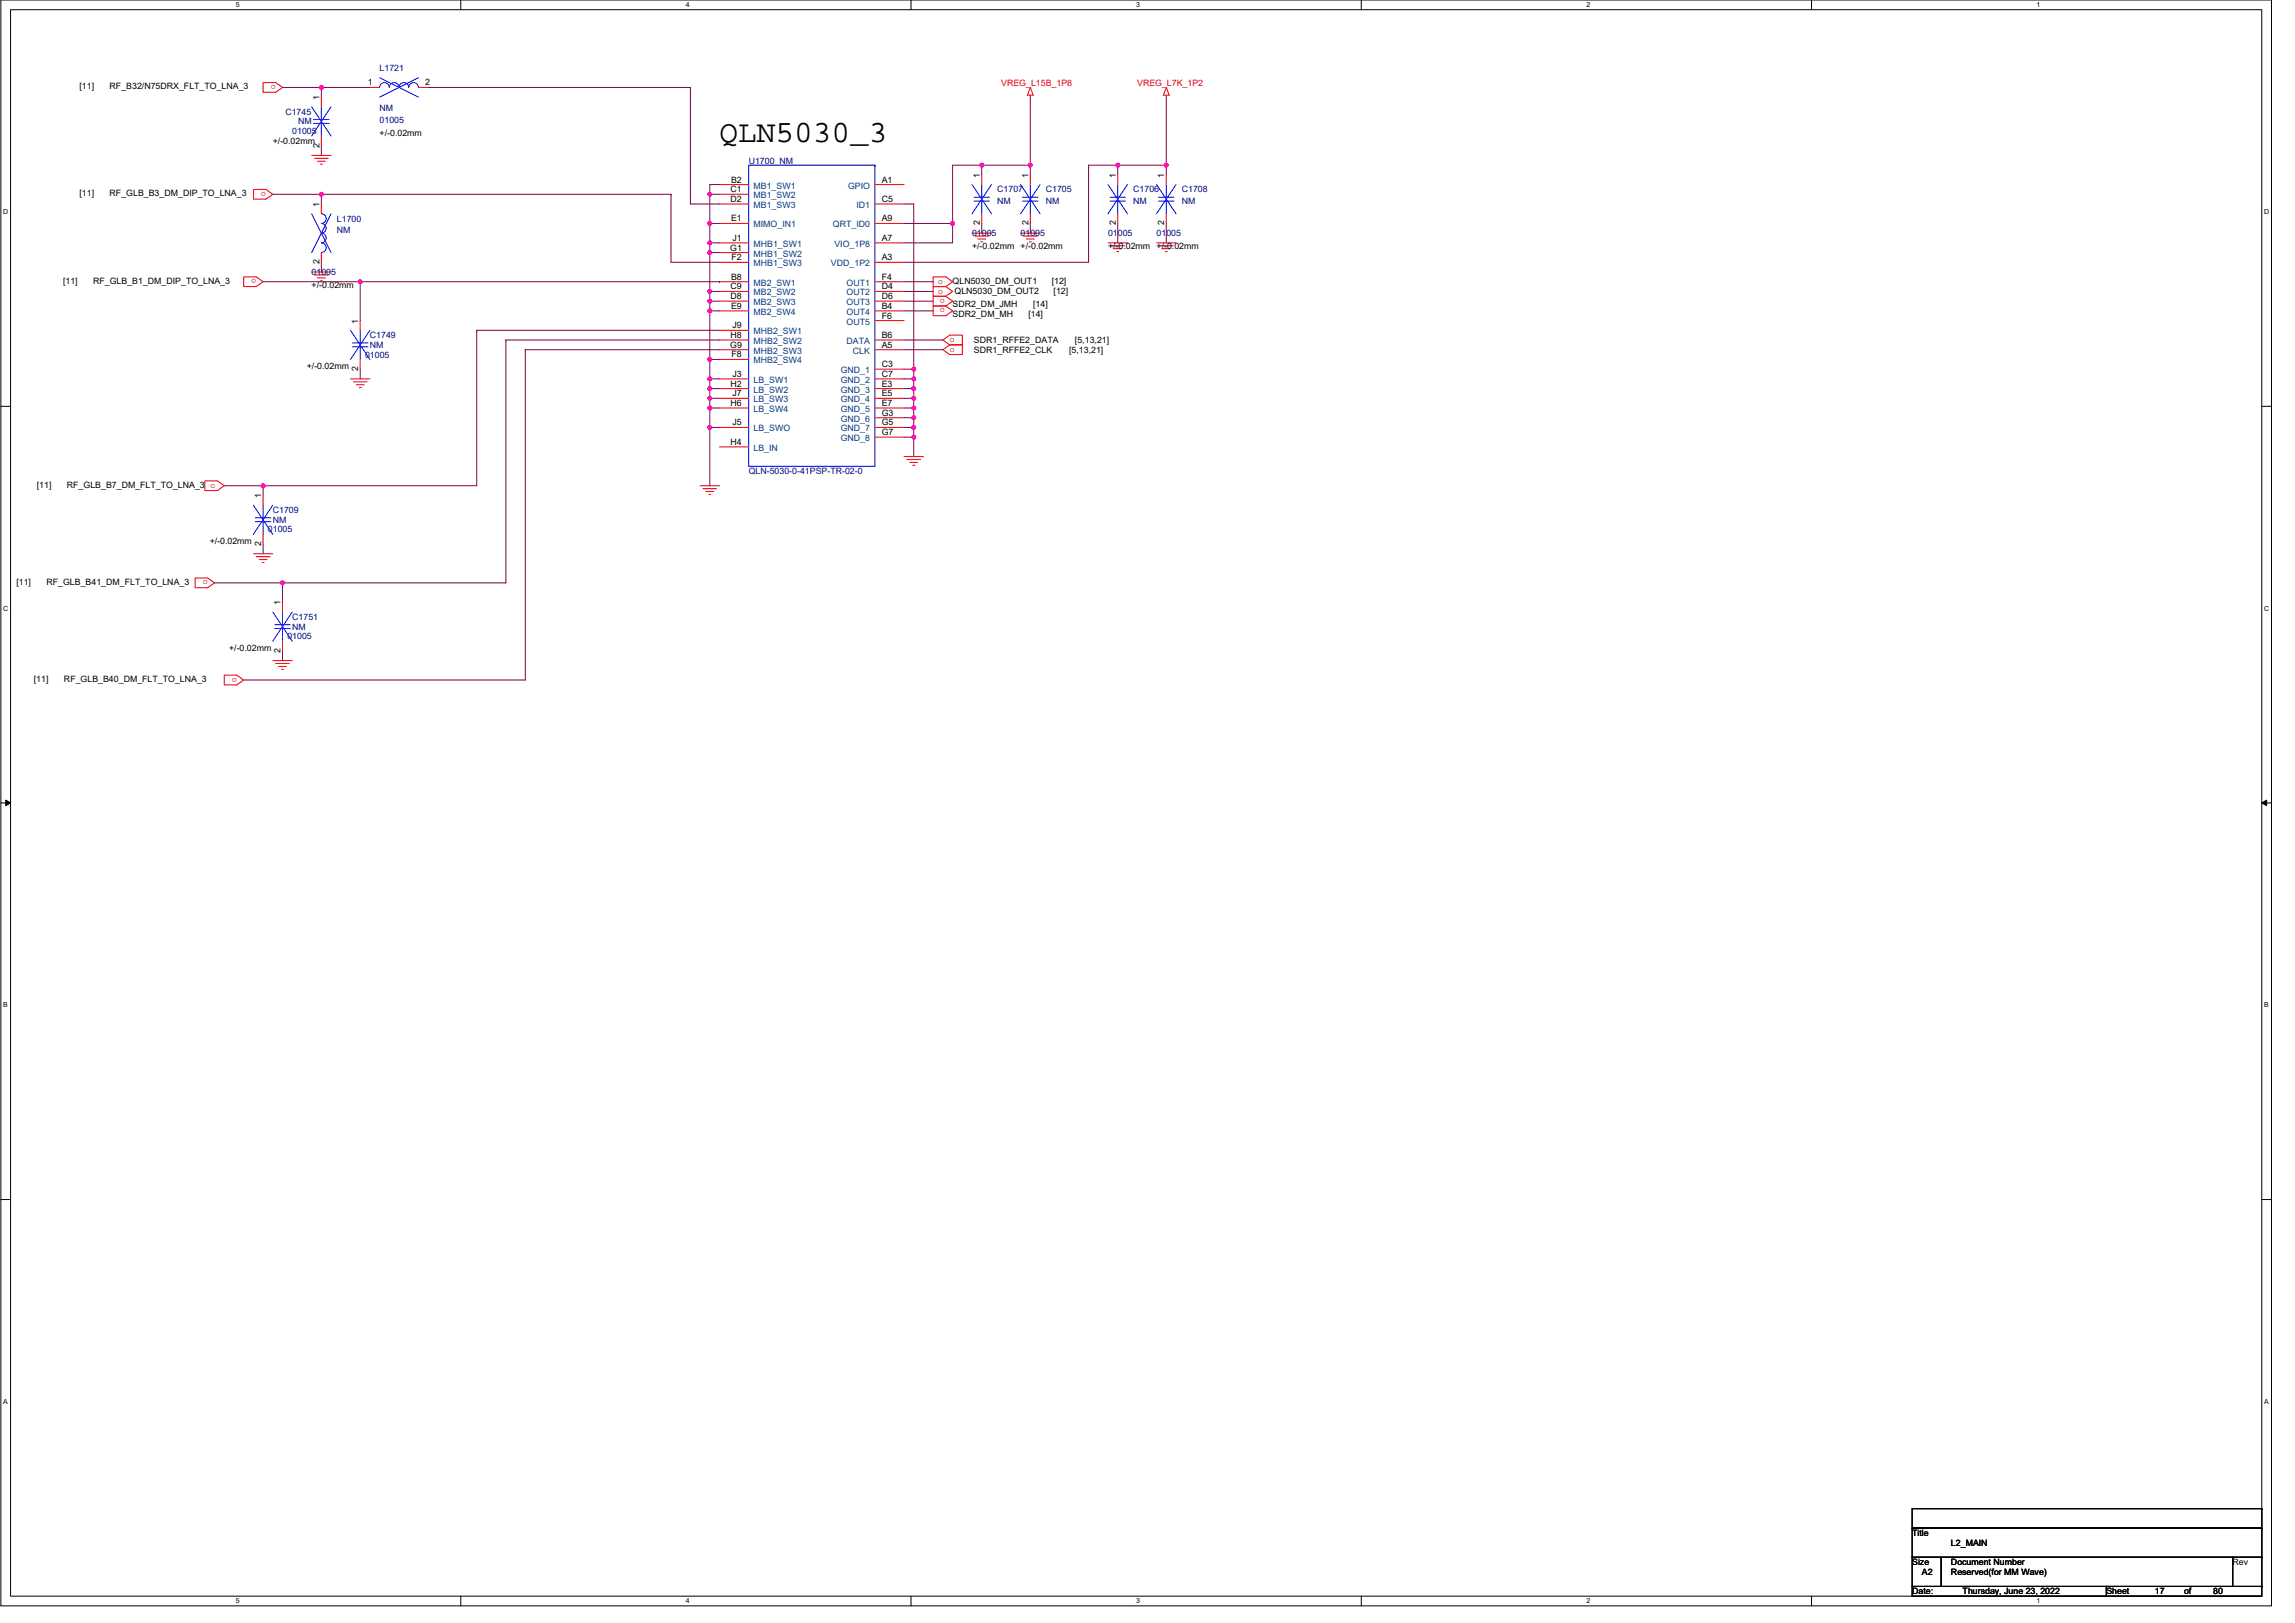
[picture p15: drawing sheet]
<svg xmlns="http://www.w3.org/2000/svg" width="420mm" height="297mm" viewBox="0 0 420 297" stroke-linecap="round" stroke-linejoin="round" font-family="sans-serif">
<defs><g id="words">
<text font-size="5.7" x="131.7" y="26.1">QLN5030_3</text>
<g font-size="1.6">
<text x="14.6" y="16.4">[11]</text>
<text x="20.1" y="16.4">RF_B32/N75DRX_FLT_TO_LNA_3</text>
<text x="67.4" y="15.6">1</text>
<text x="77.9" y="15.6">2</text>
<text x="58.5" y="18.3" transform="rotate(-90 58.5 18.3)">1</text>
<text x="49.9" y="26.3">+/-0.02mm</text>
<text x="58.5" y="27" transform="rotate(-90 58.5 27)">2</text>
<text x="69.5" y="24.9">+/-0.02mm</text>
<text x="14.6" y="35.9">[11]</text>
<text x="20.1" y="35.9">RF_GLB_B3_DM_DIP_TO_LNA_3</text>
<text x="133.8" y="35.2">C1</text>
<text x="133.9" y="33.4">B2</text>
<text x="161.4" y="33.4">A1</text>
<text x="179.4" y="32.5" transform="rotate(-90 179.4 32.5)">1</text>
<text x="188.3" y="32.5" transform="rotate(-90 188.3 32.5)">1</text>
<text x="204.3" y="32.5" transform="rotate(-90 204.3 32.5)">1</text>
<text x="213.2" y="32.5" transform="rotate(-90 213.2 32.5)">1</text>
<text x="58.5" y="37.9" transform="rotate(-90 58.5 37.9)">1</text>
<text x="133.8" y="37">D2</text>
<text x="133.9" y="40.5">E1</text>
<text x="161.4" y="40.5">A9</text>
<text x="161.4" y="37">C5</text>
<text x="179.4" y="41.3" transform="rotate(-90 179.4 41.3)">2</text>
<text x="188.3" y="41.3" transform="rotate(-90 188.3 41.3)">2</text>
<text x="204.3" y="41.3" transform="rotate(-90 204.3 41.3)">2</text>
<text x="213.2" y="41.3" transform="rotate(-90 213.2 41.3)">2</text>
<text x="133.7" y="45.9">G1</text>
<text x="133.9" y="47.6">F2</text>
<text x="134.1" y="44.1">J1</text>
<text x="161.4" y="44.1">A7</text>
<text x="161.4" y="47.6">A3</text>
<text x="178" y="45.5">+/-0.02mm</text>
<text x="186.8" y="45.5">+/-0.02mm</text>
<text x="202.9" y="45.5">+/-0.02mm</text>
<text x="211.7" y="45.5">+/-0.02mm</text>
<text x="11.5" y="51.9">[11]</text>
<text x="17" y="51.9">RF_GLB_B1_DM_DIP_TO_LNA_3</text>
<text x="57.1" y="52.6">+/-0.02mm</text>
<text x="58.5" y="48.4" transform="rotate(-90 58.5 48.4)">2</text>
<text x="133.8" y="53">C9</text>
<text x="133.9" y="51.2">B8</text>
<text x="161.4" y="51.2">F4</text>
<text x="161.4" y="53">D4</text>
<text x="174.4" y="51.9">QLN5030_DM_OUT1</text>
<text x="174.8" y="53.9">QLN5030_DM_OUT2</text>
<text x="192.5" y="51.9">[12]</text>
<text x="192.9" y="53.9">[12]</text>
<text x="65.6" y="59.2" transform="rotate(-90 65.6 59.2)">1</text>
<text x="133.8" y="54.8">D8</text>
<text x="133.9" y="56.5">E9</text>
<text x="161.4" y="54.8">D6</text>
<text x="161.4" y="56.5">B4</text>
<text x="161.4" y="58.3">F6</text>
<text x="174.4" y="56.2">SDR2_DM_JMH</text>
<text x="174.4" y="58">SDR2_DM_MH</text>
<text x="188.3" y="58">[14]</text>
<text x="189.2" y="56.2">[14]</text>
<text x="133.7" y="63.6">G9</text>
<text x="133.8" y="61.9">H8</text>
<text x="133.9" y="65.4">F8</text>
<text x="134.1" y="60.1">J9</text>
<text x="161.4" y="63.6">A5</text>
<text x="161.4" y="61.9">B6</text>
<text x="178.3" y="62.8">SDR1_RFFE2_DATA</text>
<text x="178.3" y="64.5">SDR1_RFFE2_CLK</text>
<text x="195.7" y="64.5">[5,13,21]</text>
<text x="196.8" y="62.8">[5,13,21]</text>
<text x="56.2" y="67.6">+/-0.02mm</text>
<text x="65.6" y="67.9" transform="rotate(-90 65.6 67.9)">2</text>
<text x="133.8" y="70.8">H2</text>
<text x="134.1" y="69">J3</text>
<text x="161.4" y="67.2">C3</text>
<text x="161.4" y="69">C7</text>
<text x="161.4" y="70.8">E3</text>
<text x="133.8" y="74.3">H6</text>
<text x="134.1" y="72.5">J7</text>
<text x="134.1" y="77.9">J5</text>
<text x="161.4" y="72.5">E5</text>
<text x="161.4" y="74.3">E7</text>
<text x="161.4" y="76.1">G3</text>
<text x="161.4" y="77.9">G5</text>
<text x="133.8" y="81.4">H4</text>
<text x="161.4" y="79.6">G7</text>
<text x="6.7" y="89.3">[11]</text>
<text x="12.2" y="89.3">RF_GLB_B7_DM_FLT_TO_LNA_3 o</text>
<text x="47.8" y="91.2" transform="rotate(-90 47.8 91.2)">1</text>
<text x="38.4" y="99.6">+/-0.02mm</text>
<text x="47.8" y="99.9" transform="rotate(-90 47.8 99.9)">2</text>
<text x="3" y="107">[11]</text>
<text x="8.5" y="107">RF_GLB_B41_DM_FLT_TO_LNA_3</text>
<text x="51.4" y="110.8" transform="rotate(-90 51.4 110.8)">1</text>
<text x="41.9" y="119.1">+/-0.02mm</text>
<text x="51.4" y="119.5" transform="rotate(-90 51.4 119.5)">2</text>
<text x="6.2" y="124.8">[11]</text>
<text x="11.7" y="124.8">RF_GLB_B40_DM_FLT_TO_LNA_3</text>
<text x="350.1" y="281.1">Title</text>
<text x="350.1" y="286.4">Size</text>
<text x="357.2" y="286.4">Document Number</text>
<text x="357.2" y="282.9">L2_MAIN</text>
<text x="408.7" y="286.4">Rev</text>
<text x="350.1" y="291.8">Date:</text>
<text x="351.8" y="288.2">A2</text>
<text x="357.2" y="288.2">Reserved(for MM Wave)</text>
<text x="359.3" y="291.8">Thursday, June 23, 2022</text>
<text x="385.6" y="291.8">Sheet</text>
<text x="394.5" y="291.8">17</text>
<text x="399.9" y="291.8">of</text>
<text x="405.2" y="291.8">80</text>
</g>
<g font-size="1.6" fill="#f00">
<text x="50.5" y="15.6" transform="rotate(180 50.5 15.6)">o</text>
<text x="183.3" y="15.7">VREG_L15B_1P8</text>
<text x="208.2" y="15.7">VREG_L7K_1P2</text>
<text x="48.7" y="35.1" transform="rotate(180 48.7 35.1)">o</text>
<text x="46.9" y="51.1" transform="rotate(180 46.9 51.1)">o</text>
<text x="171.7" y="51.9">o</text>
<text x="171.7" y="53.7">o</text>
<text x="173" y="54.7" transform="rotate(180 173 54.7)">o</text>
<text x="173" y="56.5" transform="rotate(180 173 56.5)">o</text>
<text x="173.9" y="62.6">o</text>
<text x="173.9" y="64.4">o</text>
<text x="38" y="106.2" transform="rotate(180 38 106.2)">o</text>
<text x="43.4" y="124" transform="rotate(180 43.4 124)">o</text>
</g>
<g font-size="1.6" fill="#000080">
<text x="69.5" y="13">L1721</text>
<text x="52.3" y="21">C1745</text>
<text x="54.6" y="22.8">NM</text>
<text x="69.5" y="20.3">NM</text>
<text x="69.5" y="22.6">01005</text>
<text x="53.5" y="24.5">01005</text>
<text x="137.1" y="30.1">U1700_NM</text>
<text x="182.6" y="35.2">C1707</text>
<text x="191.5" y="35.2">C1705</text>
<text x="207.5" y="35.2">C1706</text>
<text x="216.4" y="35.2">C1708</text>
<text x="61.7" y="40.5">L1700</text>
<text x="182.6" y="37.3">NM</text>
<text x="191.5" y="37.3">NM</text>
<text x="207.5" y="37.3">NM</text>
<text x="216.4" y="37.3">NM</text>
<text x="61.7" y="42.7">NM</text>
<text x="178" y="43.2">01005</text>
<text x="186.8" y="43.2">01005</text>
<text x="202.9" y="43.2">01005</text>
<text x="211.7" y="43.2">01005</text>
<text x="57.1" y="50.3">01005</text>
<text x="66.8" y="65.4">01005</text>
<text x="67.7" y="61.9">C1749</text>
<text x="67.7" y="63.7">NM</text>
<text x="137.1" y="86.8">QLN-5030-0-41PSP-TR-02-0</text>
<text x="49.9" y="93.9">C1709</text>
<text x="49.9" y="95.7">NM</text>
<text x="49.1" y="97.4">01005</text>
<text x="53.5" y="113.4">C1751</text>
<text x="52.6" y="117">01005</text>
<text x="53.5" y="115.2">NM</text>
</g>
<g font-size="1.6" fill="#004080">
<text x="138" y="34.5">MB1_SW1</text>
<text x="155.3" y="34.5">GPIO</text>
<text x="138" y="36.3">MB1_SW2</text>
<text x="138" y="38.1">MB1_SW3</text>
<text x="138" y="41.6">MIMO_IN1</text>
<text x="152.5" y="41.6">QRT_ID0</text>
<text x="156.8" y="38.1">ID1</text>
<text x="138" y="45.2">MHB1_SW1</text>
<text x="138" y="46.9">MHB1_SW2</text>
<text x="152.8" y="45.2">VIO_1P8</text>
<text x="138" y="48.7">MHB1_SW3</text>
<text x="138" y="52.3">MB2_SW1</text>
<text x="152.1" y="48.7">VDD_1P2</text>
<text x="155" y="52.3">OUT1</text>
<text x="138" y="54.1">MB2_SW2</text>
<text x="138" y="55.8">MB2_SW3</text>
<text x="138" y="57.6">MB2_SW4</text>
<text x="155" y="54.1">OUT2</text>
<text x="155" y="55.8">OUT3</text>
<text x="155" y="57.6">OUT4</text>
<text x="155" y="59.4">OUT5</text>
<text x="138" y="61.2">MHB2_SW1</text>
<text x="138" y="62.9">MHB2_SW2</text>
<text x="138" y="64.7">MHB2_SW3</text>
<text x="155" y="62.9">DATA</text>
<text x="156.2" y="64.7">CLK</text>
<text x="138" y="70.1">LB_SW1</text>
<text x="138" y="71.8">LB_SW2</text>
<text x="138" y="66.5">MHB2_SW4</text>
<text x="153.9" y="68.3">GND_1</text>
<text x="153.9" y="70.1">GND_2</text>
<text x="153.9" y="71.8">GND_3</text>
<text x="138" y="73.6">LB_SW3</text>
<text x="138" y="75.4">LB_SW4</text>
<text x="153.9" y="73.6">GND_4</text>
<text x="153.9" y="75.4">GND_5</text>
<text x="153.9" y="77.2">GND_6</text>
<text x="138" y="82.5">LB_IN</text>
<text x="138" y="78.9">LB_SWO</text>
<text x="153.9" y="78.9">GND_7</text>
<text x="153.9" y="80.7">GND_8</text>
</g>
<g font-size="1.3">
<text x="43.1" y="1.3">5</text>
<text x="125.6" y="1.3">4</text>
<text x="208" y="1.3">3</text>
<text x="290.4" y="1.3">2</text>
<text x="372.9" y="1.3">1</text>
<text x=".6" y="39.2">D</text>
<text x="414.5" y="39.2">D</text>
<text x=".6" y="111.8">C</text>
<text x="414.5" y="111.8">C</text>
<text x=".6" y="184.4">B</text>
<text x="414.5" y="184.4">B</text>
<text x=".6" y="257">A</text>
<text x="414.5" y="257">A</text>
<text x="43.1" y="293.4">5</text>
<text x="125.6" y="293.4">4</text>
<text x="208" y="293.4">3</text>
<text x="290.4" y="293.4">2</text>
<text x="372.9" y="293.4">1</text>
</g>
</g></defs>
<path d="M.2 0h415.7v293.9h-415.7zM1.9 1.8h412.2v290.3h-412.2z" fill="none" stroke="#000" stroke-width=".18"/>
<g fill="#fff">
<path d="M43.1 .2h.8v1.4h-.8z"/>
<path d="M43.1 292.3h.8v1.4h-.8z"/>
</g>
<path d="M84.4 0v1.8M84.4 292.1v1.8" fill="none" stroke="#000" stroke-width=".18"/>
<g fill="#fff">
<path d="M125.6 .2h.7v1.4h-.7z"/>
<path d="M125.6 292.3h.7v1.4h-.7z"/>
</g>
<path d="M166.8 0v1.8M166.8 292.1v1.8" fill="none" stroke="#000" stroke-width=".18"/>
<g fill="#fff">
<path d="M208 .2h.7v1.4h-.7z"/>
<path d="M208 292.3h.7v1.4h-.7z"/>
</g>
<path d="M249.2 0v1.8M249.2 292.1v1.8" fill="none" stroke="#000" stroke-width=".18"/>
<g fill="#fff">
<path d="M290.4 .2h.7v1.4h-.7z"/>
<path d="M290.4 292.3h.7v1.4h-.7z"/>
</g>
<path d="M331.6 0v1.8M331.6 292.1v1.8" fill="none" stroke="#000" stroke-width=".18"/>
<g fill="#fff">
<path d="M372.9 .2h.7v1.4h-.7z"/>
<path d="M372.9 292.3h.7v1.4h-.7z"/>
<path d="M.6 38.1h.9v1.4h-.9z"/>
<path d="M414.5 38.1h.9v1.4h-.9z"/>
<path d="M.6 110.7h.9v1.4h-.9z"/>
<path d="M414.5 110.7h.9v1.4h-.9z"/>
</g>
<path d="M.2 74.4h1.7M414.1 74.4h1.8" fill="none" stroke="#000" stroke-width=".18"/>
<g fill="#fff">
<path d="M.6 183.2h.9v1.5h-.9z"/>
<path d="M414.5 183.2h.9v1.5h-.9z"/>
</g>
<path d="M.2 147h1.7M414.1 147h1.8" fill="none" stroke="#000" stroke-width=".18"/>
<path d="M1 146.4l.9 .6-.9 .5zM414.1 147l.9-.6v1.1z" fill="#000" stroke="#000" stroke-width=".18"/>
<g fill="#fff">
<path d="M.6 255.8h.9v1.5h-.9z"/>
<path d="M414.5 255.8h.9v1.5h-.9z"/>
</g>
<g fill="none" stroke="#000" stroke-width=".18">
<path d="M.2 219.5h1.7M414.1 219.5h1.8M350.1 276.1h64v3.6h-64zM350.1 279.7h64v5.3h-64zM414.1 276.1h.1M414.1 279.7h.1M350.1 285h5.3v5.3h-5.3zM350.1 290.3h35.5v1.8h-35.5zM355.4 285h.1M355.4 285h53.3v5.3h-53.3zM385.6 290.3h.1M385.6 290.3h28.5v1.8h-28.5z"/>
<path d="M408.7 285h.1M408.7 285h5.4v5.3h-5.4zM414.1 285h.1M414.1 290.3h.1"/>
</g>
<g fill="none" stroke="#f00" stroke-width=".18">
<path d="M48.2 15.1h2.3l1.2 .9-1.2 .9h-2.3zM58.8 17.8v1.8M67.7 16h1.8M76.6 16h1.8M188.6 17.4v.4M188.6 16l.6 1.4h-1.1zM213.5 17.4v.4M213.5 16l.6 1.4h-1.1zM46.4 34.7h2.3l1.2 .9-1.2 .8h-2.3zM57.1 28.4h3.5M57.6 29h2.5M58.1 29.5h1.4"/>
<path d="M58.7 30h.3M58.8 24.9v1.8M58.8 37.3v1.8M131.7 33.8h5.4M131.7 35.6h5.4M131.7 37.3h5.4M160.2 37.3h5.3M160.2 33.8h5.3M179.7 32v1.8M179.7 39.1v1.8M188.6 32v1.8M188.6 39.1v1.8"/>
<path d="M204.6 32v1.8M204.6 39.1v1.8M213.5 32v1.8M213.5 39.1v1.8M44.6 50.7h2.3l1.3 .9-1.3 .9h-2.3zM57.1 49.8h3.5M57.6 50.3h2.5M58.1 50.9h1.4M58.7 51.4h.3M58.8 46.2v1.8M65.9 58.7v1.8M131.7 44.5h5.4"/>
<path d="M131.7 46.2h5.4M131.7 48h5.4M131.7 51.6h5.4M131.7 53.3h5.4M131.7 55.1h5.4M131.7 56.9h5.4M131.7 40.9h5.4M160.2 51.6h5.3M160.2 53.3h5.3M160.2 55.1h5.3M160.2 56.9h5.3M160.2 58.7h5.3"/>
<path d="M160.2 40.9h5.3M160.2 44.5h5.3M160.2 48h5.3M170.8 50.7h2.4l1.2 .9-1.2 .9h-2.4zM170.8 56h2.4l1.2 .9-1.2 .9h-2.4zM173.2 52.5h-2.4v1.7h2.4M173.2 54.2h-2.4v1.8h2.4M173.2 52.5l1.2 .8-1.2 .9M173.2 54.2l1.2 .9-1.2 .9M178 42.7h3.5M178.5 43.2h2.5M179 43.7h1.4"/>
<path d="M179.6 44.3h.3M186.8 42.7h3.6M187.4 43.2h2.5M187.9 43.7h1.4M188.4 44.3h.4M202.8 44.5h3.6M203.4 45h2.5M203.9 45.5h1.4M204.5 46.1h.3M211.7 44.5h3.6M212.3 45h2.5M212.8 45.5h1.4"/>
<path d="M213.3 46.1h.4M64.2 69.3h3.5M64.7 69.9h2.5M65.2 70.4h1.5M65.8 70.9h.3M65.9 65.8v1.8M131.7 69.3h5.4M131.7 71.1h5.4M131.7 72.9h5.4M131.7 74.7h5.4M131.7 78.2h5.4M131.7 60.5h5.4"/>
<path d="M131.7 62.2h5.4M131.7 64h5.4M131.7 65.8h5.4M160.2 64h5.3M160.2 62.2h5.3M160.2 67.6h5.3M160.2 69.3h5.3M160.2 71.1h5.3M160.2 72.9h5.3M160.2 74.7h5.3M160.2 76.5h5.3M160.2 78.2h5.3"/>
<path d="M172.6 62.2l1.3-.9h2.3v1.8h-2.3zM172.6 64l1.3-.9h2.3v1.8h-2.3zM37.5 88h2.3l1.3 .9-1.3 .9h-2.3zM48.2 90.7v1.8M48.2 97.8v1.8M128.2 88.9h3.5M128.7 89.4h2.5M129.2 90h1.5M129.8 90.5h.3M131.7 81.8h5.4M160.2 80h5.3M165.5 83.6h3.6"/>
<path d="M166 84.1h2.5M166.6 84.6h1.4M167.1 85.2h.4M35.7 105.8h2.3l1.3 .9-1.3 .9h-2.3zM46.4 101.3h3.5M46.9 101.9h2.5M47.5 102.4h1.4M48 102.9h.3M51.7 110.2v1.8M51.7 117.3v1.8M41.1 123.6h2.3l1.2 .9-1.2 .8h-2.3zM49.9 120.9h3.6"/>
<path d="M50.5 121.4h2.5M51 122h1.4M51.5 122.5h.4"/>
</g>
<g fill="none" stroke="#00f" stroke-width=".18">
<path d="M57.1 19.6l3.5 5.3M58.8 19.6v2.3M60.6 19.6l-3.5 5.3M69.5 14.2l7.1 3.6M76.6 16a.89 .89 0 0 0-.9-.9 .89 .89 0 0 0-.9 .9 .89 .89 0 0 0-.9-.9 .89 .89 0 0 0-.9 .9 .89 .89 0 0 0-.8-.9 .89 .89 0 0 0-.9 .9 .89 .89 0 0 0-.9-.9 .89 .89 0 0 0-.9 .9M76.6 14.2l-7.1 3.6M57.1 39.1l3.5 7.1M57.4 21.9h2.9M57.4 22.6h2.9M58.8 39.1a.89 .89 0 0 1 .9 .9 .89 .89 0 0 1-.9 .9 .89 .89 0 0 1 .9 .9 .89 .89 0 0 1-.9 .9 .89 .89 0 0 1 .9 .9 .89 .89 0 0 1-.9 .8 .89 .89 0 0 1 .9 .9 .89 .89 0 0 1-.9 .9M58.8 22.6v2.3M60.6 39.1l-3.5 7.1"/>
<path d="M137.1 30.2h23.1v55.1h-23.1zM160.2 30.2h.1M178 33.8l3.5 5.3M178.3 36.1h2.9M178.3 36.8h2.9M179.7 33.8v2.3M179.7 36.8v2.3M181.5 33.8l-3.5 5.3M186.8 33.8l3.6 5.3M187.2 36.1h2.8M187.2 36.8h2.8M188.6 33.8v2.3"/>
<path d="M188.6 36.8v2.3M190.4 33.8l-3.6 5.3M202.8 33.8l3.6 5.3M203.2 36.1h2.9M203.2 36.8h2.9M204.6 33.8v2.3M204.6 36.8v2.3M206.4 33.8l-3.6 5.3M211.7 33.8l3.6 5.3M212.1 36.1h2.8M212.1 36.8h2.8M213.5 33.8v2.3"/>
<path d="M213.5 36.8v2.3M215.3 33.8l-3.6 5.3M64.2 60.5l3.5 5.3M64.5 62.8h2.9M64.5 63.5h2.9M65.9 60.5v2.3M65.9 63.5v2.3M67.7 60.5l-3.5 5.3M46.4 92.5l3.5 5.3M46.7 94.8h2.9M46.7 95.5h2.9M48.2 92.5v2.3"/>
<path d="M48.2 95.5v2.3M49.9 92.5l-3.5 5.3M49.9 112l3.6 5.3M50.3 114.3h2.8M50.3 115h2.8M51.7 112v2.3M51.7 115v2.3M53.5 112l-3.6 5.3"/>
</g>
<g fill="none" stroke="#800040" stroke-width=".18">
<path d="M51.7 16h7.1M58.8 16v1.8M58.8 16h8.9M78.4 16h48v21.3h5.3M188.6 17.8v12.4M213.5 17.8v12.4M49.9 35.6h8.9M58.8 26.7v1.7M58.8 35.6v1.7M58.8 35.6h64M122.8 35.6h.1M122.8 35.6v12.4h8.9"/>
<path d="M130 35.6h1.7M130 35.6v5.3M131.7 33.8h-1.7v1.8M165.5 37.3h1.8v30.3M179.7 30.2h-5.3v10.7M179.7 30.2h8.9M179.7 30.2v1.8M188.6 30.2v1.8M204.6 30.2h-5.3v17.8h-33.8M204.6 30.2v1.8M204.6 30.2h8.9M213.5 30.2h.1"/>
<path d="M213.5 30.2v1.8M48.2 51.6h17.7M58.8 48v1.8M65.9 51.6v7.1M65.9 51.6h65.8M130 44.5h1.7M130 46.2h1.7M130 53.3h1.7M130 55.1h1.7M130 44.5v1.7M130 46.2v7.1M130 53.3v1.8"/>
<path d="M130 55.1v1.8M131.7 40.9h-1.7v3.6M131.7 56.9h-1.7v8.9M131.7 51.6h.1M165.5 51.6h5.3M165.5 53.3h5.3M165.5 55.1h5.3M165.5 56.9h5.3M165.5 40.9h8.9M174.4 40.9v3.6h-8.9M179.7 40.9v1.8M188.6 40.9v1.8"/>
<path d="M204.6 40.9v3.6M213.5 40.9v3.6M65.9 67.6v1.7M87.3 60.5h44.4M87.3 60.5h.1M87.3 60.5v28.4h-39.1M92.6 62.2h39.1M92.6 62.2h.1M92.6 62.2v44.5h-40.9M96.2 64h35.5M96.2 64v60.5h-51.6M96.2 64h.1"/>
<path d="M130 65.8h1.7M130 69.3h1.7M130 71.1h1.7M130 72.9h1.7M130 65.8v3.5M130 69.3v1.8M130 71.1v1.8M130 72.9v1.8M131.7 74.7h-1.7v3.5M131.7 78.2h-1.7v10.7M165.5 67.6h1.8M165.5 69.3h1.8"/>
<path d="M165.5 71.1h1.8M165.5 72.9h1.8M165.5 74.7h1.8M165.5 76.5h1.8M165.5 78.2h1.8M165.5 62.2h7.1M165.5 64h7.1M167.3 67.6v1.7M167.3 69.3v1.8M167.3 71.1v1.8M167.3 72.9v1.8M167.3 74.7v1.8"/>
<path d="M167.3 76.5v1.7M167.3 78.2v1.8M41.1 88.9h7.1M48.2 88.9v1.8M48.2 99.6v1.7M165.5 80h1.8M167.3 80v3.6M39.3 106.7h12.4M51.7 119.1v1.8M51.7 106.7v3.5"/>
</g>
<g fill="#f0f" stroke="#f0f" stroke-width=".18">
<circle cx="58.8" cy="16" r=".35"/>
<circle cx="188.6" cy="30.2" r=".35"/>
<circle cx="174.4" cy="40.9" r=".35"/>
<circle cx="179.7" cy="30.2" r=".35"/>
<circle cx="204.6" cy="30.2" r=".35"/>
<circle cx="213.5" cy="30.2" r=".35"/>
<circle cx="58.8" cy="35.6" r=".35"/>
<circle cx="129.9" cy="35.6" r=".35"/>
<circle cx="129.9" cy="40.9" r=".35"/>
<circle cx="167.3" cy="67.6" r=".35"/>
<circle cx="129.9" cy="44.4" r=".35"/>
<circle cx="129.9" cy="46.2" r=".35"/>
<circle cx="129.9" cy="53.3" r=".35"/>
<circle cx="129.9" cy="55.1" r=".35"/>
<circle cx="129.9" cy="56.9" r=".35"/>
<circle cx="129.9" cy="65.8" r=".35"/>
<circle cx="129.9" cy="69.3" r=".35"/>
<circle cx="167.3" cy="71.1" r=".35"/>
<circle cx="167.3" cy="69.3" r=".35"/>
<circle cx="129.9" cy="71.1" r=".35"/>
<circle cx="167.3" cy="72.9" r=".35"/>
<circle cx="167.3" cy="76.5" r=".35"/>
<circle cx="167.3" cy="74.7" r=".35"/>
<circle cx="167.3" cy="78.2" r=".35"/>
<circle cx="167.3" cy="80" r=".35"/>
<circle cx="48.2" cy="88.9" r=".35"/>
<circle cx="129.9" cy="72.9" r=".35"/>
<circle cx="129.9" cy="74.7" r=".35"/>
<circle cx="129.9" cy="78.2" r=".35"/>
<circle cx="51.7" cy="106.7" r=".35"/>
<circle cx="65.9" cy="51.6" r=".35"/>
</g>
<use href="#words"/>
</svg>
